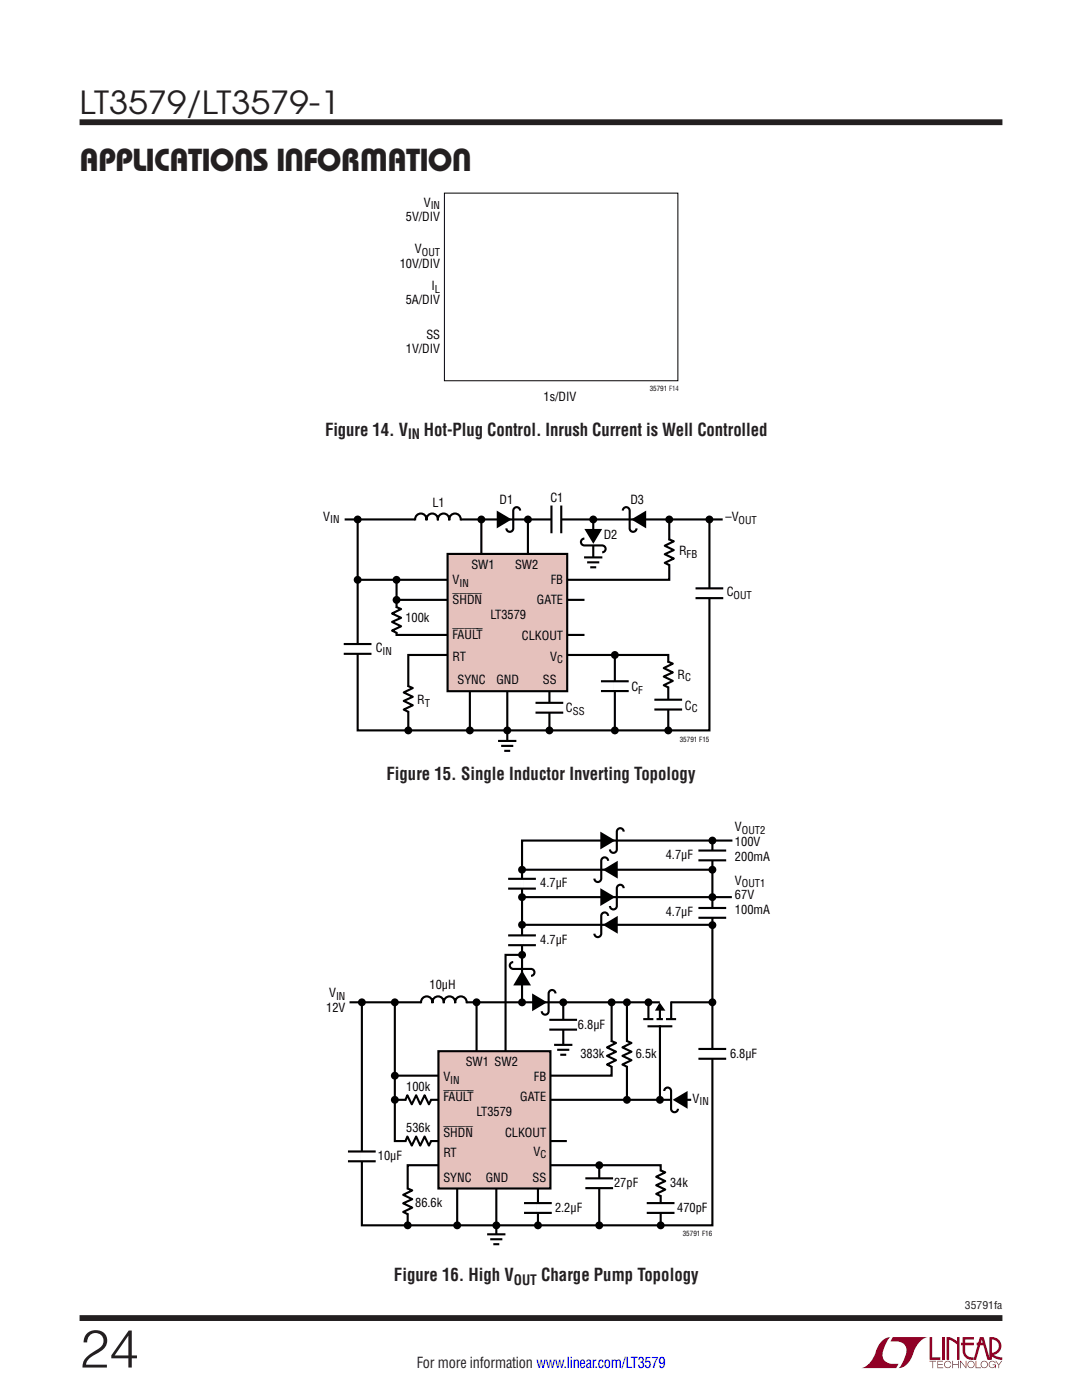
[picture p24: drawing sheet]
<svg xmlns="http://www.w3.org/2000/svg" width="216mm" height="279mm" viewBox="0 0 216 279" stroke-linecap="round" stroke-linejoin="round" font-family="sans-serif">
<defs><g id="words">
<text font-size="10.6" fill="#231f20" x="15.9" y="272.9">24</text>
<g font-size="6.3" fill="#231f20">
<text x="15.9" y="22.8">LT3579/LT3579-1</text>
<text x="15.9" y="34.1">APPLICATIONS INFORMATION</text>
</g>
<g font-size="3.5" fill="#231f20">
<text x="64.9" y="87">Figure 14. V</text>
<text x="84.6" y="87">Hot-Plug Control. Inrush Current is Well Controlled</text>
<text x="77.1" y="155.7">Figure 15. Single Inductor Inverting Topology</text>
<text x="78.6" y="255.7">Figure 16. High V</text>
<text x="108" y="255.7">Charge Pump Topology</text>
</g>
<text font-size="3" fill="#231f20" x="83.2" y="273.1">For more information www.linear.com/LT3579</text>
<g font-size="2.8" fill="#231f20">
<text x="81.4" y="87.7">IN</text>
<text x="102.5" y="256.4">OUT</text>
</g>
<g font-size="2.5">
<text x="84.6" y="41.2">V</text>
<text x="81" y="44.1">5V/DIV</text>
<text x="79.8" y="53.4">10V/DIV</text>
<text x="82.8" y="50.6">V</text>
<text x="86.1" y="57.9">I</text>
<text x="81" y="60.7">5A/DIV</text>
<text x="81" y="70.4">1V/DIV</text>
<text x="85.1" y="67.6">SS</text>
<text x="108.5" y="79.9">1s/DIV</text>
<text x="86.3" y="101.2">L1</text>
<text x="99.7" y="100.5">D1</text>
<text x="109.8" y="100.3">C1</text>
<text x="125.8" y="100.5">D3</text>
<text x="120.5" y="107.7">D2</text>
<text x="135.5" y="110.8">R</text>
<text x="80.9" y="124.2">100k</text>
<text x="83.2" y="140.5">R</text>
<text x="146.7" y="165.9">V</text>
<text x="132.8" y="171.4">4.7µF</text>
<text x="146.7" y="168.8">100V</text>
<text x="146.7" y="171.8">200mA</text>
<text x="107.8" y="177">4.7µF</text>
<text x="146.7" y="176.5">V</text>
<text x="146.7" y="179.5">67V</text>
<text x="132.8" y="182.8">4.7µF</text>
<text x="146.7" y="182.4">100mA</text>
<text x="107.8" y="188.3">4.7µF</text>
<text x="85.7" y="197.5">10µH</text>
<text x="65.1" y="202">12V</text>
<text x="65.7" y="199.1">V</text>
<text x="115.3" y="205.4">6.8µF</text>
<text x="88.5" y="215.8">V</text>
<text x="92.9" y="212.7">SW1 SW2</text>
<text x="106.5" y="215.8">FB</text>
<text x="115.8" y="211.1">383k</text>
<text x="126.9" y="211.1">6.5k</text>
<text x="145.7" y="211.1">6.8µF</text>
<text x="81.1" y="217.7">100k</text>
<text x="88.5" y="219.7">FAULT</text>
<text x="103.8" y="219.7">GATE</text>
<text x="138.2" y="220.1">V</text>
<text x="81.1" y="226">536k</text>
<text x="88.5" y="227">SHDN</text>
<text x="95.1" y="222.8">LT3579</text>
<text x="100.8" y="227">CLKOUT</text>
<text x="75.4" y="231.6">10µF</text>
<text x="88.5" y="230.9">RT</text>
<text x="106.5" y="230.6">V</text>
<text x="88.5" y="235.8">SYNC</text>
<text x="96.9" y="235.8">GND</text>
<text x="106.3" y="235.8">SS</text>
<text x="122.5" y="236.9">27pF</text>
<text x="133.7" y="236.9">34k</text>
<text x="82.8" y="240.9">86.6k</text>
<text x="110.8" y="241.9">2.2µF</text>
<text x="135.1" y="241.9">470pF</text>
</g>
<g font-size="2.5" fill="#010100">
<text x="64.5" y="103.9">V</text>
<text x="144.8" y="104.1">–V</text>
<text x="94" y="113.5">SW1</text>
<text x="102.8" y="113.5">SW2</text>
<text x="90.3" y="116.5">V</text>
<text x="109.9" y="116.5">FB</text>
<text x="145" y="119">C</text>
<text x="90.3" y="120.5">SHDN</text>
<text x="97.9" y="123.5">LT3579</text>
<text x="107.1" y="120.5">GATE</text>
<text x="75" y="130.2">C</text>
<text x="90.3" y="127.5">FAULT</text>
<text x="90.3" y="131.9">RT</text>
<text x="104.1" y="127.7">CLKOUT</text>
<text x="109.8" y="131.9">V</text>
<text x="91.3" y="136.5">SYNC</text>
<text x="99" y="136.5">GND</text>
<text x="108.3" y="136.5">SS</text>
<text x="126" y="137.9">C</text>
<text x="135.2" y="135.4">R</text>
<text x="112.9" y="142.1">C</text>
<text x="136.6" y="141.6">C</text>
</g>
<g font-size="2.1">
<text x="85.9" y="41.8">IN</text>
<text x="84.2" y="51.1">OUT</text>
<text x="86.8" y="58.4">L</text>
<text x="137" y="111.4">FB</text>
<text x="84.7" y="141">T</text>
<text x="148" y="166.4">OUT2</text>
<text x="148" y="177.1">OUT1</text>
<text x="67" y="199.6">IN</text>
<text x="89.9" y="216.3">IN</text>
<text x="139.6" y="220.6">IN</text>
<text x="107.8" y="231.2">C</text>
</g>
<g font-size="2.1" fill="#010100">
<text x="65.9" y="104.5">IN</text>
<text x="147.4" y="104.6">OUT</text>
<text x="91.7" y="117.1">IN</text>
<text x="146.4" y="119.6">OUT</text>
<text x="76.3" y="130.7">IN</text>
<text x="111.2" y="132.4">C</text>
<text x="136.7" y="136">C</text>
<text x="114.3" y="142.7">SS</text>
<text x="127.4" y="138.4">F</text>
<text x="138" y="142.1">C</text>
</g>
<text font-size="2.1" fill="#231f20" x="192.5" y="261.2">35791fa</text>
<g font-size="1.4">
<text x="129.6" y="77.9">35791 F14</text>
<text x="135.6" y="148.1">35791 F15</text>
<text x="136.2" y="246.7">35791 F16</text>
</g>
</g></defs>
<g fill="#900126">
<path d="M185.5 266.8h.5v4.1h1.6v.5h-2.1z"/>
<path d="M176.2 267.4l1-.5h.5h-.1a6.2 6.2 0 0 0-1.4 4 2.58 2.58 0 0 0 3.1 1.3l-.5 .8h-6.9a4.9 4.9 0 0 0 3-3.8l.4-.7z"/>
<path d="M178.1 266.9h7a4.9 4.9 0 0 0-3.1 3.7 3.2 3.2 0 0 1-2.7 2.4h.1a6.2 6.2 0 0 0 1.4-4.1 2.58 2.58 0 0 0-3.1-1.2z"/>
<path d="M188 266.8h.5v4.6h-.5z"/>
<path d="M188.9 266.8l1 .2 1.1 .7v-.9h.5v4.6h-.5v-3.1l-1.6-.9v4h-.5z"/>
<path d="M185.5 271.6h1.3v.1h-.6v1.3h-.1v-1.3h-.6z"/>
<path d="M187 271.6h1.2v.1h-1v.5h.9v.2h-.9v.5h1v.1h-1.2z"/>
<path d="M190 271.6h.2v.6h1v-.6h.1v1.4h-.1v-.6h-1v.6h-.2z"/>
<path d="M191.6 271.6h.1l1 1.2v-1.2h.1v1.4l-1.1-1.2v1.2h-.1z"/>
<path d="M194.7 271.6h.1v1.3h.9v.1h-1z"/>
<path d="M198.6 271.6h.2l.5 .7 .5-.7h.2l-.6 .8v.6h-.2v-.6z"/>
<path d="M192.1 266.8h2.2v.5h-1.7v.7h1.7v.5h-1.7v1.1a1.32 1.32 0 0 0 1.7 1.3v.5l1.2-4.6h.8l1.1 4.1v-4.1a1.84 1.84 0 0 1 2.4 1.4 1.84 1.84 0 0 1-1.5 2.2l.8 .4 .9 .1v.5l-1.2-.2-1-.6v-.6a1.34 1.34 0 0 0 1.5-1.2 1.34 1.34 0 0 0-1.4-1.5v4.1h-.9l-.8-2.9h-1.3v-.5h1.2l-.2-.7-1.1 4.1a2.06 2.06 0 0 1-2.7-1.3v-1.6h-.4v-.5h.4z"/>
<path d="M193.2 271.8a.72 .72 0 0 1 1.2 .1 .72 .72 0 0 1-.4 1.1 .72 .72 0 0 1-1-.7h.2a.59 .59 0 0 0 .8 .5 .59 .59 0 0 0 .2-.9 .59 .59 0 0 0-1 .2v.2h-.2z"/>
<path d="M195.9 271.8a.72 .72 0 0 1 1.1 .1 .72 .72 0 0 1-.4 1.1 .72 .72 0 0 1-.9-.7h.1a.59 .59 0 0 0 .8 .5 .59 .59 0 0 0 .2-.9 .59 .59 0 0 0-.9 .2l-.1 .2h-.1z"/>
<path d="M197.5 271.8a.72 .72 0 0 1 1.2 .2h-.2a.59 .59 0 0 0-.9-.1 .59 .59 0 0 0 .1 .9 .59 .59 0 0 0 .9-.4h-.5v-.1h.6v.7h-.1v-.3a.73 .73 0 0 1-1.1 .2 .73 .73 0 0 1 0-1.1z"/>
<path d="M188.6 271.8a.71 .71 0 0 1 1.2 .3h-.1a.59 .59 0 0 0-.9-.3 .59 .59 0 0 0-.1 1 .59 .59 0 0 0 1-.3h.1a.73 .73 0 0 1-1.1 .4 .73 .73 0 0 1-.1-1.1z"/>
</g>
<path d="M15.9 24.4h184.1M15.9 263h184.1" fill="none" stroke="#231f20" stroke-width="1.2" stroke-linecap="butt"/>
<path d="M88.7 38.5h46.6v37.5h-46.6z" fill="none" stroke="#000" stroke-width=".2"/>
<g fill="none" stroke="#000" stroke-width=".42">
<path d="M121.3 171.8a.69 .69 0 0 0-.6-.7 .69 .69 0 0 0-.7 .7v3.5a.68 .68 0 0 1-.7 .7 .68 .68 0 0 1-.7-.7M124.4 166a.68 .68 0 0 0-.7-.7 .68 .68 0 0 0-.6 .7v3.5a.69 .69 0 0 1-.7 .7 .69 .69 0 0 1-.7-.7M124.4 177.3a.68 .68 0 0 0-.7-.7 .68 .68 0 0 0-.6 .7v3.5a.69 .69 0 0 1-.7 .7 .69 .69 0 0 1-.7-.7M102.4 192a.68 .68 0 0 0-.7 .7 .68 .68 0 0 0 .7 .7h3.6a.69 .69 0 0 1 .6 .7 .69 .69 0 0 1-.6 .6M110.8 198.3a.68 .68 0 0 0-.7-.7 .68 .68 0 0 0-.6 .7v3.5a.69 .69 0 0 1-.7 .7 .69 .69 0 0 1-.7-.7M121.3 182.8a.69 .69 0 0 0-.6-.7 .69 .69 0 0 0-.7 .7v3.5a.68 .68 0 0 1-.7 .7 .68 .68 0 0 1-.7-.7M129.4 199.8v3.6M133.9 199.9v3.5M69.7 200h72.3M78.8 200.1v27.6h34.3M78.8 219.5h59.1M84 200.2a1.16 1.16 0 0 1 1.2-1.3 1.16 1.16 0 0 1 1.1 1.3 1.15 1.15 0 0 1 1.1-1.3 1.15 1.15 0 0 1 1.2 1.3 1.15 1.15 0 0 1 1.1-1.3 1.15 1.15 0 0 1 1.1 1.3 1.16 1.16 0 0 1 1.2-1.3 1.16 1.16 0 0 1 1.1 1.3"/>
<path d="M109.6 203.5h5.5M109.6 205.5h5.5M110.6 208.5h3.6M111.2 209.5h2.4M111.8 210.5h1.2M112.4 200.1v9.1M122 200.1v14.6h-43.2M128.4 203.4h2M129.2 204.8h5M131 203.4h1.3M131.7 200.8v2.6M132.5 217.7a.68 .68 0 0 1 .7-.7 .68 .68 0 0 1 .7 .8v3.5a.69 .69 0 0 0 .7 .7 .69 .69 0 0 0 .7-.7"/>
<path d="M132.9 203.4h2M81.3 244.5v-12h50.5v12"/>
</g>
<g fill="#000">
<path d="M120.3 173.6l3-1.8v3.5zM119.8 166l3 1.7-3 1.8zM119.8 177.3l3 1.7-3 1.8zM104.2 193.7l1.8 3h-3.6zM120.3 184.6l3-1.8v3.5zM106.2 198.3l3 1.7-3 1.8zM131.7 200.5l.6 1h-1.2zM134.2 219.5l3-1.8v3.6z"/>
<circle cx="112.4" cy="200" r=".79"/>
<circle cx="129.4" cy="200" r=".79"/>
</g>
<path d="M120 173.6h2.2M120.8 167.7h2.2M120.8 179h2.2M104.2 193.4v2.2M120 184.6h2.2M84.1 200h8.9M107.2 200h2.2M112.4 203.6v1.9M129.4 200h4.5M134 219.5h2.2" fill="none" stroke="#fff" stroke-width=".71" stroke-linecap="butt"/>
<path d="M112.4 208.5v2.3" fill="none" stroke="#fff" stroke-width=".97" stroke-linecap="butt"/>
<path d="M131.7 200.5l.6 1h-1.2z" fill="none" stroke="#000" stroke-width=".49"/>
<path d="M87.5 209.8h22.3v27.4h-22.3z" fill="#e5c1bc"/>
<g fill="none" stroke="#000" stroke-width=".42">
<path d="M68.8 103.7h75.4M71.4 103.6v42.2h70.2v-42M79 119.7h37.6M79.1 115.6v11.1h37.5M82.8 103.8a1.16 1.16 0 0 1 1.2-1.3 1.16 1.16 0 0 1 1.1 1.3 1.15 1.15 0 0 1 1.1-1.3 1.15 1.15 0 0 1 1.2 1.3 1.15 1.15 0 0 1 1.1-1.3 1.15 1.15 0 0 1 1.2 1.3 1.16 1.16 0 0 1 1.1-1.3 1.16 1.16 0 0 1 1.1 1.3M96.1 103.6v8.2M103.8 101.9a.68 .68 0 0 0-.7-.7 .68 .68 0 0 0-.7 .7v3.5a.69 .69 0 0 1-.7 .7 .69 .69 0 0 1-.7-.7M105.3 103.6v8.2M110 100.9v5.5M112 100.9v5.5M116.5 111.2h3.7M116.6 107.5a.69 .69 0 0 0-.7 .7 .69 .69 0 0 0 .7 .7h3.5a.68 .68 0 0 1 .7 .6 .68 .68 0 0 1-.6 .7"/>
<path d="M117.2 112.2h2.4M117.8 113.2h1.2M118.4 103.6v8.5M124.3 101.9a.68 .68 0 0 1 .7-.7 .68 .68 0 0 1 .6 .7v3.5a.69 .69 0 0 0 .7 .7 .69 .69 0 0 0 .7-.7M133.4 107.6l1 .4-1.8 .9 1.8 .9-1.8 .8 1.8 .9-1.8 .8 1 .5M133.5 103.7v12h-62.1M79 121.1l1 .4-1.8 .9 1.8 .9-1.8 .8 1.8 .9-1.8 .8 1 .5M81.3 136.9l1.1 .4-1.8 .9 1.8 .9-1.8 .8 1.8 .9-1.8 .8 .9 .5M101.2 133.5v14.9M133.3 145.5v-14.8h-51.8v15.1M101.4 175.4h5.5M101.4 177.3h5.5"/>
<path d="M104.1 179h41.9M104.2 173.6h37.8M139.4 169.7h5.5M139.4 171.7h5.5M142.2 167.9v76.6h-70v-44.4M146.1 167.8h-41.9v32.3M101.4 186.7h5.5M101.4 188.6h5.5M104.2 190.6h-3.3v19.3M104.2 184.6h37.8M139.4 181.2h5.5M139.4 183.2h5.5"/>
<path d="M86.1 219.4l-.5 1-.9-1.8-.8 1.8-.9-1.8-.8 1.8-.9-1.8-.4 1M87.5 209.8h22.3v27.4h-22.3zM95.1 200.2v9.7M121.9 207.7l1 .4-1.8 .9 1.8 .9-1.8 .8 1.8 .9-1.8 .8 1 .5M125 207.7l1 .4-1.8 .9 1.8 .9-1.8 .8 1.8 .9-1.8 .8 1 .5M125.1 200.1v19.4M131.7 204.6v14.9M139.4 209.3h5.5M139.4 211.3h5.5M69.4 229.8h5.6M69.4 231.8h5.6M81.2 237.1l1.1 .5-1.8 .9 1.8 .8-1.8 .8 1.8 .9-1.8 .9 .9 .5"/>
<path d="M86.1 227.6l-.5 1-.9-1.8-.8 1.8-.9-1.8-.8 1.8-.9-1.8-.4 1M91.2 237.2v7.3M99 237.2v9.6M107.3 237.1v7.4M116.8 235.2h5.5M116.8 237.1h5.5M119.6 232.7v11.8M131.7 233.5l1 .5-1.8 .8 1.8 .9-1.8 .8 1.8 .9-1.8 .9 1 .4M97.2 246.3h3.7M97.8 247.3h2.4M98.4 248.3h1.2M104.6 240.1h5.5"/>
<path d="M104.6 242.1h5.5M129 240.1h5.6M129 242.1h5.6"/>
</g>
<g fill="#000">
<path d="M99.1 101.9l3 1.8-3 1.7zM116.6 105.6h3.6l-1.8 2.9zM126 103.7l2.9-1.8v3.5z"/>
<circle cx="71.4" cy="103.7" r=".79"/>
<circle cx="71.4" cy="115.7" r=".79"/>
<circle cx="79.1" cy="115.7" r=".79"/>
<circle cx="79.1" cy="119.7" r=".79"/>
<circle cx="96.1" cy="103.7" r=".79"/>
<circle cx="105.3" cy="103.7" r=".79"/>
<circle cx="118.4" cy="103.7" r=".79"/>
<circle cx="133.5" cy="103.7" r=".79"/>
<circle cx="141.6" cy="103.7" r=".79"/>
<circle cx="104.2" cy="179.1" r=".79"/>
<circle cx="104.2" cy="173.6" r=".79"/>
<circle cx="142.2" cy="167.8" r=".79"/>
<circle cx="142.2" cy="173.6" r=".79"/>
<circle cx="142.2" cy="179" r=".79"/>
<circle cx="104.2" cy="184.6" r=".79"/>
<circle cx="104.2" cy="190.6" r=".79"/>
<circle cx="142.2" cy="184.6" r=".79"/>
<circle cx="72.2" cy="200" r=".79"/>
<circle cx="78.8" cy="219.5" r=".79"/>
<circle cx="78.8" cy="200" r=".79"/>
<circle cx="78.8" cy="214.7" r=".79"/>
<circle cx="95.1" cy="200" r=".79"/>
<circle cx="104.2" cy="200" r=".79"/>
<circle cx="122" cy="200" r=".79"/>
<circle cx="125.1" cy="200" r=".79"/>
<circle cx="125.1" cy="219.5" r=".79"/>
<circle cx="131.7" cy="219.5" r=".79"/>
<circle cx="142.2" cy="200" r=".79"/>
<circle cx="119.6" cy="232.5" r=".79"/>
<circle cx="81.3" cy="244.5" r=".79"/>
<circle cx="91.2" cy="244.5" r=".79"/>
<circle cx="99" cy="244.5" r=".79"/>
<circle cx="107.3" cy="244.5" r=".79"/>
<circle cx="119.6" cy="244.5" r=".79"/>
<circle cx="131.8" cy="244.5" r=".79"/>
</g>
<g fill="none" stroke="#fff" stroke-width=".71" stroke-linecap="butt">
<path d="M82.9 103.7h9M100.2 103.7h2.2M110 103.7h2M118.4 106.6v2.2M125.7 103.7h2.2M133.5 107.8v4.8M79.1 121.3v4.8M81.5 137.1v4.8M104.2 175.4v1.9M142.1 169.8v1.9M104.2 186.7v1.9M142.1 181.2v2"/>
<path d="M81.1 219.5h4.8M122 207.9v4.8M125.1 207.9v4.8M142.1 209.4v1.9M72.2 229.8v2M81.1 227.7h4.8M81.4 237.3v4.9M119.6 235.2v1.9M131.8 233.7v4.9M107.3 240.1v2M131.8 240.1v2"/>
</g>
<path d="M118.4 111.3v2.2M99 246.3v2.3" fill="none" stroke="#fff" stroke-width=".97" stroke-linecap="butt"/>
<path d="M89.3 110.5h23.9v27.4h-23.9z" fill="#e5c1bc"/>
<g fill="none" stroke="#000" stroke-width=".42">
<path d="M89.3 110.5h23.9v27.4h-23.9zM138.8 117.4h5.5M138.8 119.4h5.5M68.6 128.5h5.5M68.6 130.5h5.5M93.8 137.9v7.8M109.6 137.9v7.8M119.9 136h5.6M119.9 137.9h5.6M122.7 130.8v14.9M130.6 139.6h5.5M133.2 132l1 .4-1.8 .9 1.8 .9-1.8 .8 1.8 .9-1.8 .8 1 .5"/>
<path d="M99.4 147.9h3.6M100 148.9h2.4M100.6 149.8h1.2M106.9 140.3h5.5M106.9 142.2h5.5M130.6 141.6h5.5"/>
</g>
<path d="M101.2 147.9v2.2" fill="none" stroke="#fff" stroke-width=".97" stroke-linecap="butt"/>
<path d="M141.6 117.4v2M71.4 128.6v1.9M122.7 136v1.9M133.3 132.2v4.8M133.3 139.7v1.9M109.6 140.3v1.9" fill="none" stroke="#fff" stroke-width=".71" stroke-linecap="butt"/>
<g fill="#000">
<circle cx="122.7" cy="130.7" r=".79"/>
<circle cx="81.5" cy="145.8" r=".79"/>
<circle cx="93.8" cy="145.8" r=".79"/>
<circle cx="101.2" cy="145.8" r=".79"/>
<circle cx="109.6" cy="145.8" r=".79"/>
<circle cx="122.7" cy="145.8" r=".79"/>
<circle cx="133.3" cy="145.8" r=".79"/>
</g>
<use href="#words"/>
</svg>
